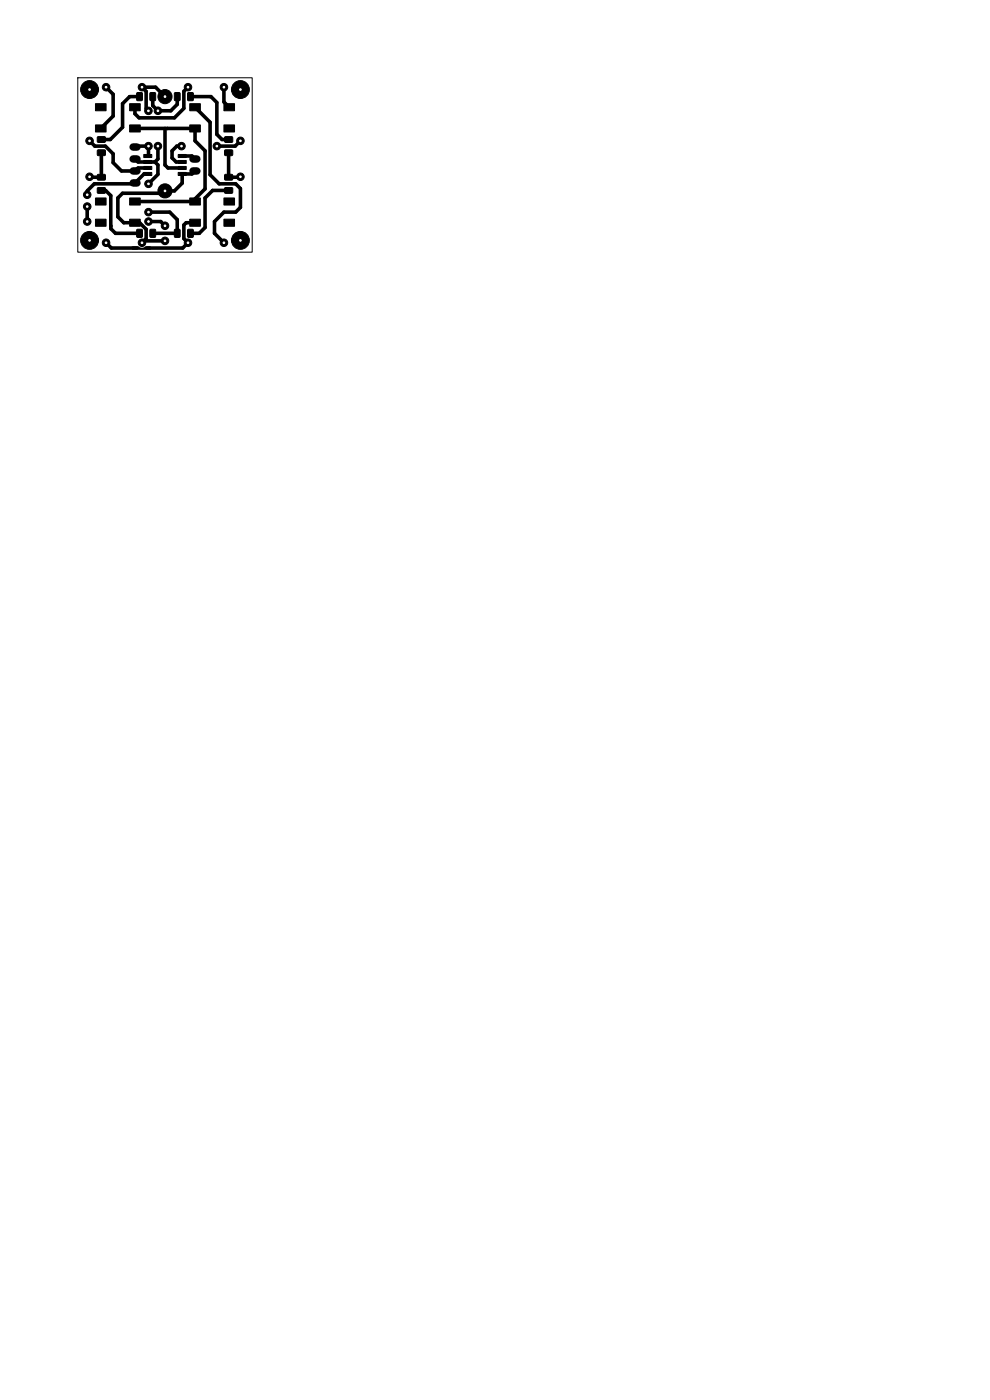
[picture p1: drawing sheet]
<svg xmlns="http://www.w3.org/2000/svg" width="210mm" height="297mm" viewBox="0 0 210 297" stroke-linecap="round" stroke-linejoin="round" font-family="sans-serif">
<g fill="#000" stroke="#000" stroke-width=".21">
<path d="M29 19.7l1-.1 .2 .2v1.3l-.1 .3h-.9l-.2-.2zM31.8 19.7l1-.1 .2 .2v1.3l-.1 .3h-.9l-.2-.2zM20.7 31.8h1.5l.2 .2v.9l-.3 .1h-1.3l-.2-.2zM20.7 29h1.5l.2 .2v.9l-.3 .1h-1.3l-.2-.2zM20.7 37h1.5l.2 .2v.9l-.3 .1h-1.3l-.2-.2zM20.2 22h2.3v1.5h-2.3zM20.2 26.5h2.3v1.5h-2.3zM27.5 22h2.3v1.5h-2.3zM27.5 26.5h2.3v1.5h-2.3zM30.5 36.6h1.7v.6h-1.7zM30.5 35.3h1.7v.7h-1.7zM30.5 34h1.7v.7h-1.7z"/>
<path d="M30.5 32.8h1.7v.6h-1.7zM37 19.7l1-.1 .2 .2v1.3l-.1 .3h-.9l-.2-.2zM37.8 32.8h1.7v.6h-1.7zM37.8 34h1.7v.7h-1.7zM37.8 35.3h1.7v.7h-1.7zM37.8 36.6h1.7v.6h-1.7zM39.8 19.7l1-.1 .2 .2v1.3l-.1 .3h-.9l-.2-.2zM40.3 22h2.2v1.5h-2.2zM40.3 26.5h2.2v1.5h-2.2zM47.7 37h1.5l.2 .2v.9l-.3 .1h-1.3l-.2-.2zM47.7 31.8h1.5l.2 .2v.9l-.3 .1h-1.3l-.2-.2zM47.7 29h1.5l.2 .2v.9l-.3 .1h-1.3l-.2-.2z"/>
<path d="M47.5 22h2.2v1.5h-2.2zM47.5 26.5h2.2v1.5h-2.2zM20.2 46.5h2.3v1.5h-2.3zM20.2 42h2.3v1.5h-2.3zM20.7 39.8h1.5l.2 .2v.9l-.3 .1h-1.3l-.2-.2zM27.5 46.5h2.3v1.5h-2.3zM27.5 42h2.3v1.5h-2.3zM29 48.7l1-.1 .2 .2v1.3l-.1 .3h-.9l-.2-.2zM31.8 48.7l1-.1 .2 .2v1.3l-.1 .3h-.9l-.2-.2zM37 48.7l1-.1 .2 .2v1.3l-.1 .3h-.9l-.2-.2zM39.8 48.7l1-.1 .2 .2v1.3l-.1 .3h-.9l-.2-.2zM40.3 46.5h2.2v1.5h-2.2z"/>
<path d="M40.3 42h2.2v1.5h-2.2zM47.5 46.5h2.2v1.5h-2.2zM47.5 42h2.2v1.5h-2.2zM47.7 39.8h1.5l.2 .2v.9l-.3 .1h-1.3l-.2-.2z"/>
<circle cx="19" cy="19" r="1.9"/>
<circle cx="22.5" cy="18.5" r=".8"/>
<circle cx="30.1" cy="18.5" r=".8"/>
<circle cx="39.9" cy="18.5" r=".8"/>
<circle cx="47.5" cy="18.5" r=".8"/>
<circle cx="51" cy="19" r="1.9"/>
<circle cx="19" cy="37.5" r=".8"/>
<circle cx="19" cy="29.9" r=".8"/>
<circle cx="31.5" cy="23.5" r=".8"/>
<circle cx="31.5" cy="39" r=".8"/>
<circle cx="31.5" cy="31" r=".8"/>
<circle cx="33.5" cy="23.5" r=".8"/>
<circle cx="33.5" cy="31" r=".8"/>
<circle cx="35" cy="20.5" r="1.5"/>
<circle cx="38.5" cy="31" r=".8"/>
<circle cx="46" cy="31" r=".8"/>
<circle cx="51" cy="29.9" r=".8"/>
<circle cx="51" cy="37.5" r=".8"/>
<circle cx="18.5" cy="43.8" r=".8"/>
<circle cx="18.5" cy="47" r=".8"/>
<circle cx="18.5" cy="41.3" r=".8"/>
<circle cx="19" cy="51" r="1.9"/>
<circle cx="22.5" cy="51.5" r=".8"/>
<circle cx="30.1" cy="51.5" r=".8"/>
<circle cx="31.5" cy="45" r=".8"/>
<circle cx="31.5" cy="47" r=".8"/>
<circle cx="35" cy="47.9" r=".8"/>
<circle cx="35" cy="51.1" r=".8"/>
<circle cx="35" cy="40.5" r="1.5"/>
<circle cx="39.9" cy="51.5" r=".8"/>
<circle cx="47.5" cy="51.5" r=".8"/>
<circle cx="51" cy="51" r="1.9"/>
</g>
<path d="M28.2 38.8h.8M28.2 33.7h.8M28.2 36.3h.8M28.2 31.2h.8M40.9 33.7h.8M40.9 36.3h.8" fill="none" stroke="#000" stroke-width="1.6"/>
<g fill="none" stroke="#000" stroke-width=".76">
<path d="M22.5 18.5l1.5 1.5v4.6l-2.6 2.6M39.9 18.5l-.9 .9v3.6l-2 2h-7.5l-.9-.9v-1.3M47.5 18.5v3.1l1.1 1.2M19 29.9l1.1 1.1h2.3l1.6 1.6v1.9l1.8 1.8h2.8l.7-.7h2M21.5 32.4v5.2l-2.5-.1M28.6 27.2h12.8v2.7l2.1 2.1v8.1l-2.1 2.1v.6h-12.8M28.6 31.2l.2-.2h2.7v1.9l-.2 .2M28.6 33.7l.7 .7h3.6M29.6 20.5h-2.1l-1.5 1.5v5l-2.6 2.6h-1.9M31.3 36.9h-.7l-2.1 2.1h-8.5l-1.5 1.5v.8M32.4 20.5v1.9l1.1 1.1h2.7l1.4-1.4v-1.6M32.9 34.4l.6 .6v2l-2 2"/>
<path d="M33.5 31v2.7l-.6 .7M35 20.5l-2-2h-2.9l.9 .9v3.6l.5 .5M35 27.2v7.8l.6 .6h3M38.5 31h-1l-1 1v1.5l.9 .9h1.2M38.6 33.1h2.1l.6 .6M40.4 20.5h4.3l1.3 1.3v6.7l1.1 1.1h1.4M41.3 36.3l-.6 .6h-2.1v1.9l-1.6 1.7h-2l-.5 .5h-8.5l-1 1v4l1.2 1.3h3.4l1.4 1.3v2l-.9 .9M41.4 22.8l3.2 3.1v11.2l1.9 1.9h3.5l1 1v4l-1 1h-2.5l-2 2v2.5l2 2M48.5 32.4v5.2l2.5-.1M51 29.9l-1.1 1.1h-3.9M18.5 43.8v3.2M21.5 40.4h.9l1.1 1.1v7l1 1h5.1"/>
<path d="M22.5 51.5l1.1 1.1h5.4M23.5 47.9v.1M30.5 51.1h4.5M31.5 47h2.6l.9 .9M31.5 45h4.5l1.6 1.6v2.9h-5.2M41.4 47.3h-1.9l-.5 .4v2.9l.9 .9-1.1 1.1h-7.7M48.5 40.4h-3.4l-1.6 1.6v6.3l-1.2 1.2h-1.9"/>
</g>
<path d="M28 52.3l1.3-.1a1.17 1.17 0 0 0 1.6 0l1 .1 .1 .6-3.9 .1z" fill="#000"/>
<g fill="#fff" stroke="#fff" stroke-width=".21">
<circle cx="31.5" cy="23.5" r=".18"/>
<circle cx="31.5" cy="31" r=".18"/>
<circle cx="31.5" cy="47" r=".18"/>
<circle cx="18.5" cy="47" r=".18"/>
<circle cx="31.5" cy="45" r=".18"/>
<circle cx="33.5" cy="23.5" r=".18"/>
<circle cx="31.5" cy="39" r=".18"/>
<circle cx="33.5" cy="31" r=".18"/>
<circle cx="38.5" cy="31" r=".18"/>
<circle cx="46" cy="31" r=".18"/>
<circle cx="51" cy="19" r=".18"/>
<circle cx="19" cy="37.5" r=".18"/>
<circle cx="19" cy="29.9" r=".18"/>
<circle cx="18.5" cy="41.3" r=".18"/>
<circle cx="18.5" cy="43.8" r=".17"/>
<circle cx="35" cy="47.9" r=".17"/>
<circle cx="35" cy="51.1" r=".17"/>
<circle cx="47.5" cy="51.5" r=".17"/>
<circle cx="39.9" cy="51.5" r=".17"/>
<circle cx="22.5" cy="51.5" r=".17"/>
<circle cx="30.1" cy="51.5" r=".17"/>
<circle cx="51" cy="37.5" r=".18"/>
<circle cx="51" cy="29.9" r=".18"/>
<circle cx="35" cy="20.5" r=".18"/>
<circle cx="35" cy="40.5" r=".18"/>
<circle cx="22.5" cy="18.5" r=".17"/>
<circle cx="30.1" cy="18.5" r=".17"/>
<circle cx="19" cy="51" r=".18"/>
<circle cx="39.9" cy="18.5" r=".17"/>
<circle cx="47.5" cy="18.5" r=".17"/>
<circle cx="51" cy="51" r=".18"/>
<circle cx="19" cy="19" r=".18"/>
</g>
<path d="M16.5 16.5h37v37h-37z" fill="none" stroke="#000" stroke-width=".21"/>
</svg>
